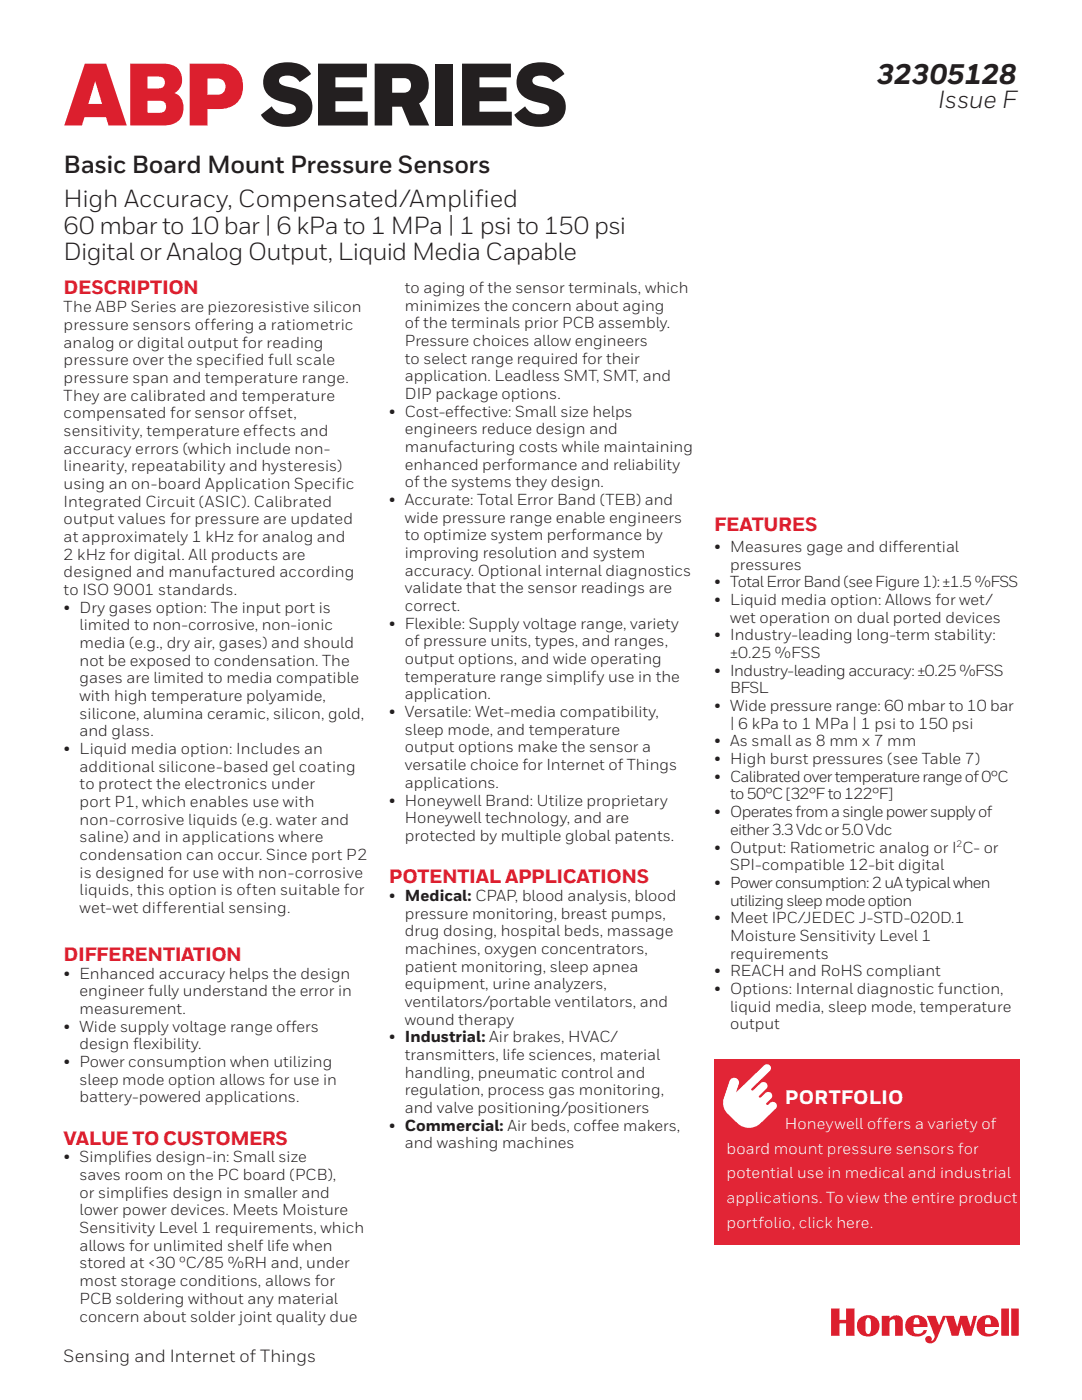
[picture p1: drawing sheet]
<svg xmlns="http://www.w3.org/2000/svg" width="216mm" height="279mm" viewBox="0 0 216 279" stroke-linecap="round" stroke-linejoin="round" font-family="sans-serif">
<defs><g id="words">
<text font-size="17.6" fill="#dc1f2e" x="12.7" y="25">ABPSERIES</text>
<text font-size="5.6" fill="#231f20" x="175" y="16.7">32305128</text>
<g font-size="4.9" fill="#231f20">
<text x="187.2" y="21.6">Issue F</text>
<text x="12.7" y="34.5">Basic Board Mount Pressure Sensors</text>
<text x="12.7" y="41.4">High Accuracy, Compensated/Amplif</text>
<text x="94.8" y="41.4">ied</text>
<text x="12.7" y="46.7">60 mbar to 10 bar | 6 kPa to 1 MPa | 1 psi to 150 psi</text>
<text x="12.7" y="52">Digital or Analog Output, Liquid Media Capable</text>
</g>
<g font-size="3.9" fill="#dc1f2e">
<text x="12.7" y="58.8">DESCRIPTION</text>
<text x="142.5" y="105.9">FEATURES</text>
<text x="77.6" y="176.3">POTENTIAL APPLICATIONS</text>
<text x="12.7" y="191.8">DIFFERENTIATION</text>
<text x="12.7" y="228.5">VALUE TO CUSTOMERS</text>
</g>
<text font-size="3.9" fill="#fff" x="156.6" y="220.3">PORTFOLIO</text>
<text font-size="3.5" fill="#231f20" x="12.7" y="271.8">Sensing and Internet of Things</text>
<g font-size="3.2" fill="#231f20">
<text x="80.8" y="58.5">to aging of the sensor terminals, which</text>
<text x="12.7" y="62.3">The ABP Series are piezoresistive silicon</text>
<text x="12.7" y="65.8">pressure sensors offering a ratiometric</text>
<text x="80.8" y="62">minimizes the concern about aging</text>
<text x="80.8" y="65.5">of the terminals prior PCB assembly.</text>
<text x="12.7" y="69.4">analog or digital output for reading</text>
<text x="80.8" y="69">Pressure choices allow engineers</text>
<text x="12.7" y="72.9">pressure over the specified full scale</text>
<text x="12.7" y="76.4">pressure span and temperature range.</text>
<text x="80.8" y="72.6">to select range required for their</text>
<text x="80.8" y="76.1">application. Leadless SMT, SMT, and</text>
<text x="12.7" y="79.9">They are calibrated and temperature</text>
<text x="12.7" y="83.5">compensated for sensor offset,</text>
<text x="77.6" y="83.1">• Cost-effective: Small size helps</text>
<text x="80.8" y="79.6">DIP package options.</text>
<text x="12.7" y="87">sensitivity, temperature effects and</text>
<text x="80.8" y="86.7">engineers reduce design and</text>
<text x="12.7" y="90.5">accuracy errors (which include non-</text>
<text x="12.7" y="94">linearity, repeatability and hysteresis)</text>
<text x="80.8" y="90.2">manufacturing costs while maintaining</text>
<text x="80.8" y="93.7">enhanced performance and reliability</text>
<text x="12.7" y="97.6">using an on-board Application Specific</text>
<text x="12.7" y="101.1">Integrated Circuit (ASIC). Calibrated</text>
<text x="77.6" y="100.8">• Accurate: Total Error Band (TEB) and</text>
<text x="80.8" y="97.3">of the systems they design.</text>
<text x="12.7" y="104.6">output values for pressure are updated</text>
<text x="80.8" y="104.3">wide pressure range enable engineers</text>
<text x="80.8" y="107.8">to optimize system performance by</text>
<text x="12.7" y="108.2">at approximately 1 kHz for analog and</text>
<text x="12.7" y="111.7">2 kHz for digital. All products are</text>
<text x="80.8" y="111.4">improving resolution and system</text>
<text x="142.5" y="110.2">• Measures gage and differential</text>
<text x="145.7" y="113.7">pressures</text>
<text x="12.7" y="115.2">designed and manufactured according</text>
<text x="12.7" y="118.7">to ISO 9001 standards.</text>
<text x="80.8" y="114.9">accuracy. Optional internal diagnostics</text>
<text x="80.8" y="118.4">validate that the sensor readings are</text>
<text x="142.5" y="117.2">• Total Error Band (see Figure 1): ±1.5 %FSS</text>
<text x="12.7" y="122.3">• Dry gases option: The input port is</text>
<text x="15.9" y="125.8">limited to non-corrosive, non-ionic</text>
<text x="77.6" y="125.5">• Flexible: Supply voltage range, variety</text>
<text x="80.8" y="122">correct.</text>
<text x="142.5" y="120.7">• Liquid media option: Allows for wet/</text>
<text x="145.7" y="124.3">wet operation on dual ported devices</text>
<text x="15.9" y="129.3">media (e.g., dry air, gases) and should</text>
<text x="80.8" y="129">of pressure units, types, and ranges,</text>
<text x="142.5" y="127.8">• Industry-leading long-term stability:</text>
<text x="145.7" y="131.3">±0.25 %FSS</text>
<text x="15.9" y="132.9">not be exposed to condensation. The</text>
<text x="15.9" y="136.4">gases are limited to media compatible</text>
<text x="80.8" y="132.5">output options, and wide operating</text>
<text x="80.8" y="136.1">temperature range simplify use in the</text>
<text x="142.5" y="134.9">• Industry-leading accuracy: ±0.25 %FSS</text>
<text x="15.9" y="139.9">with high temperature polyamide,</text>
<text x="15.9" y="143.4">silicone, alumina ceramic, silicon, gold,</text>
<text x="77.6" y="143.1">• Versatile: Wet-media compatibility,</text>
<text x="80.8" y="139.6">application.</text>
<text x="142.5" y="141.9">• Wide pressure range: 60 mbar to 10 bar</text>
<text x="145.7" y="138.4">BFSL</text>
<text x="15.9" y="147">and glass.</text>
<text x="80.8" y="146.6">sleep mode, and temperature</text>
<text x="142.5" y="149">• As small as 8 mm x 7 mm</text>
<text x="145.7" y="145.4">| 6 kPa to 1 MPa | 1 psi to 150 psi</text>
<text x="12.7" y="150.5">• Liquid media option: Includes an</text>
<text x="15.9" y="154">additional silicone-based gel coating</text>
<text x="80.8" y="150.2">output options make the sensor a</text>
<text x="80.8" y="153.7">versatile choice for Internet of Things</text>
<text x="142.5" y="152.5">• High burst pressures (see Table 7)</text>
<text x="15.9" y="157.5">to protect the electronics under</text>
<text x="15.9" y="161.1">port P1, which enables use with</text>
<text x="77.6" y="160.8">• Honeywell Brand: Utilize proprietary</text>
<text x="80.8" y="157.2">applications.</text>
<text x="142.5" y="156">• Calibrated over temperature range of 0°C</text>
<text x="145.7" y="159.6">to 50°C [32°F to 122°F]</text>
<text x="15.9" y="164.6">non-corrosive liquids (e.g. water and</text>
<text x="80.8" y="164.3">Honeywell technology, and are</text>
<text x="80.8" y="167.8">protected by multiple global patents.</text>
<text x="142.5" y="163.1">• Operates from a single power supply of</text>
<text x="145.7" y="166.6">either 3.3 Vdc or 5.0 Vdc</text>
<text x="15.9" y="168.1">saline) and in applications where</text>
<text x="15.9" y="171.7">condensation can occur. Since port P2</text>
<text x="142.5" y="170.1">• Output: Ratiometric analog or I C- or</text>
<text x="145.7" y="173.7">SPI-compatible 12-bit digital</text>
<text x="15.9" y="175.2">is designed for use with non-corrosive</text>
<text x="15.9" y="178.7">liquids, this option is often suitable for</text>
<text x="77.6" y="179.8">• Medical: CPAP, blood analysis, blood</text>
<text x="142.5" y="177.2">• Power consumption: 2 uA typical when</text>
<text x="15.9" y="182.2">wet-wet differential sensing.</text>
<text x="80.8" y="183.3">pressure monitoring, breast pumps,</text>
<text x="142.5" y="184.2">• Meet IPC/JEDEC J-STD-020D.1</text>
<text x="145.7" y="180.7">utilizing sleep mode option</text>
<text x="80.8" y="186.9">drug dosing, hospital beds, massage</text>
<text x="80.8" y="190.4">machines, oxygen concentrators,</text>
<text x="145.7" y="187.8">Moisture Sensitivity Level 1</text>
<text x="145.7" y="191.3">requirements</text>
<text x="12.7" y="195.3">• Enhanced accuracy helps the design</text>
<text x="80.8" y="193.9">patient monitoring, sleep apnea</text>
<text x="80.8" y="197.4">equipment, urine analyzers,</text>
<text x="142.5" y="194.8">• REACH and RoHS compliant</text>
<text x="15.9" y="198.8">engineer fully understand the error in</text>
<text x="15.9" y="202.4">measurement.</text>
<text x="80.8" y="201">ventilators/portable ventilators, and</text>
<text x="142.5" y="198.4">• Options: Internal diagnostic function,</text>
<text x="145.7" y="201.9">liquid media, sleep mode, temperature</text>
<text x="12.7" y="205.9">• Wide supply voltage range offers</text>
<text x="15.9" y="209.4">design flexibility.</text>
<text x="77.6" y="208">• Industrial: Air brakes, HVAC/</text>
<text x="80.8" y="204.5">wound therapy</text>
<text x="145.7" y="205.4">output</text>
<text x="12.7" y="212.9">• Power consumption when utilizing</text>
<text x="80.8" y="211.6">transmitters, life sciences, material</text>
<text x="80.8" y="215.1">handling, pneumatic control and</text>
<text x="15.9" y="216.5">sleep mode option allows for use in</text>
<text x="15.9" y="220">battery-powered applications.</text>
<text x="80.8" y="218.6">regulation, process gas monitoring,</text>
<text x="77.6" y="225.7">• Commercial: Air beds, coffee makers,</text>
<text x="80.8" y="222.1">and valve positioning/positioners</text>
<text x="12.7" y="232">• Simplifies design-in: Small size</text>
<text x="80.8" y="229.2">and washing machines</text>
<text x="15.9" y="235.5">saves room on the PC board (PCB),</text>
<text x="15.9" y="239">or simplifies design in smaller and</text>
<text x="15.9" y="242.6">lower power devices. Meets Moisture</text>
<text x="15.9" y="246.1">Sensitivity Level 1 requirements, which</text>
<text x="15.9" y="249.6">allows for unlimited shelf life when</text>
<text x="15.9" y="253.2">stored at &lt;30 ºC/85 %RH and, under</text>
<text x="15.9" y="256.7">most storage conditions, allows for</text>
<text x="15.9" y="260.2">PCB soldering without any material</text>
<text x="15.9" y="263.7">concern about solder joint quality due</text>
</g>
<g font-size="3.2" fill="#fff">
<text x="156.6" y="225.3">Honeywell offers a variety of</text>
<text x="145" y="230.2">board mount pressure sensors for</text>
<text x="145" y="235.1">potential use in medical and industrial</text>
<text x="145" y="240.1">applications. To view the entire product</text>
<text x="145" y="245">portfolio, click here.</text>
</g>
<text font-size="1.9" fill="#231f20" x="190.9" y="169.1">2</text>
</g></defs>
<path d="M165.8 261.1h1.7v2.3h1.3v-2.3h1.7v5.5h-1.7v-2.5h-1.3v2.5h-1.7zM171.7 262.9a2.24 2.24 0 0 1 3.2 .3 2.24 2.24 0 0 1-.2 3.1 2.28 2.28 0 0 1-2.8 .1 2.28 2.28 0 0 1-.8-2.7zM173 263a3.9 3.9 0 0 0-.2 2.8l.1 .2a.38 .38 0 0 0 .6 .1 3.7 3.7 0 0 0-.1-3.1zM175.9 262.6v4h1.6v-2.9a.55 .55 0 0 1 .6-.4 .55 .55 0 0 1 .5 .5v2.8h1.5v-3a1.45 1.45 0 0 0-1.1-1.1 1.45 1.45 0 0 0-1.5 .6v-.5zM181.1 263.2a2.26 2.26 0 0 1 2.6-.6 2.26 2.26 0 0 1 1.4 2.2h-2.8v.9a1.09 1.09 0 0 0 1.1 .5 1.09 1.09 0 0 0 .9-.8h.7a2.11 2.11 0 0 1-2.8 1.3 2.15 2.15 0 0 1-1.1-3.5zM182.6 263l-.3 .5v.8h1.2v-.1a.94 .94 0 0 0-.7-1.2zM195.4 263.2a2.26 2.26 0 0 1 2.5-.6 2.26 2.26 0 0 1 1.4 2.2h-2.8l.1 .9a1.09 1.09 0 0 0 1 .5 1.09 1.09 0 0 0 .9-.8h.7a2.11 2.11 0 0 1-2.8 1.3 2.15 2.15 0 0 1-1-3.5zM196.9 263l-.3 .5-.1 .8h1.2v-.1a.94 .94 0 0 0-.7-1.2zM184.9 262.6l1.6 4.1a1.01 1.01 0 0 1-.7 .9 .65 .65 0 0 0-.4-1 .65 .65 0 0 0-.8 .8 1.27 1.27 0 0 0 1.4 .7 1.27 1.27 0 0 0 1-1.2l1.7-4.2 1.2 3.9h1.3l.7-2.3 .7 2.3h1.3l1.1-4h-.7l-.6 2.2-.7-2.2h-1.4l-.6 2.2-.7-2.2h-2.1l-.8 1.9-.7-1.9zM199.8 261.1v5.5h1.5v-5.5zM201.8 261.1v5.5h1.5v-5.5z" fill="#dc1f2e"/>
<path d="M142.5 211.4h61.1v37h-61.1z" fill="#e22536"/>
<path d="M145.8 215.4a.97 .97 0 0 1 1.2-.2 .97 .97 0 0 1 .4 1.1l-.5 1.7 5.6-5.4a.8 .8 0 0 1 1.1 0 .8 .8 0 0 1 0 1.1l-3.6 3.5v.4h.3l1.5-1.4a.8 .8 0 0 1 1.1 0 .8 .8 0 0 1 0 1.1l-1.4 1.4v.3h.3l.9-.9a.8 .8 0 0 1 1.1 0 .8 .8 0 0 1 .1 1.2l-.9 .8v.4l.3-.1a.85 .85 0 0 1 1.2-.4 .85 .85 0 0 1 .3 1.2l-3 3a3.3 3.3 0 0 1-4.6 0 6.3 6.3 0 0 1-2.8-3.4l-.1-1.1 .1-.6z" fill="#fff"/>
<use href="#words"/>
</svg>
